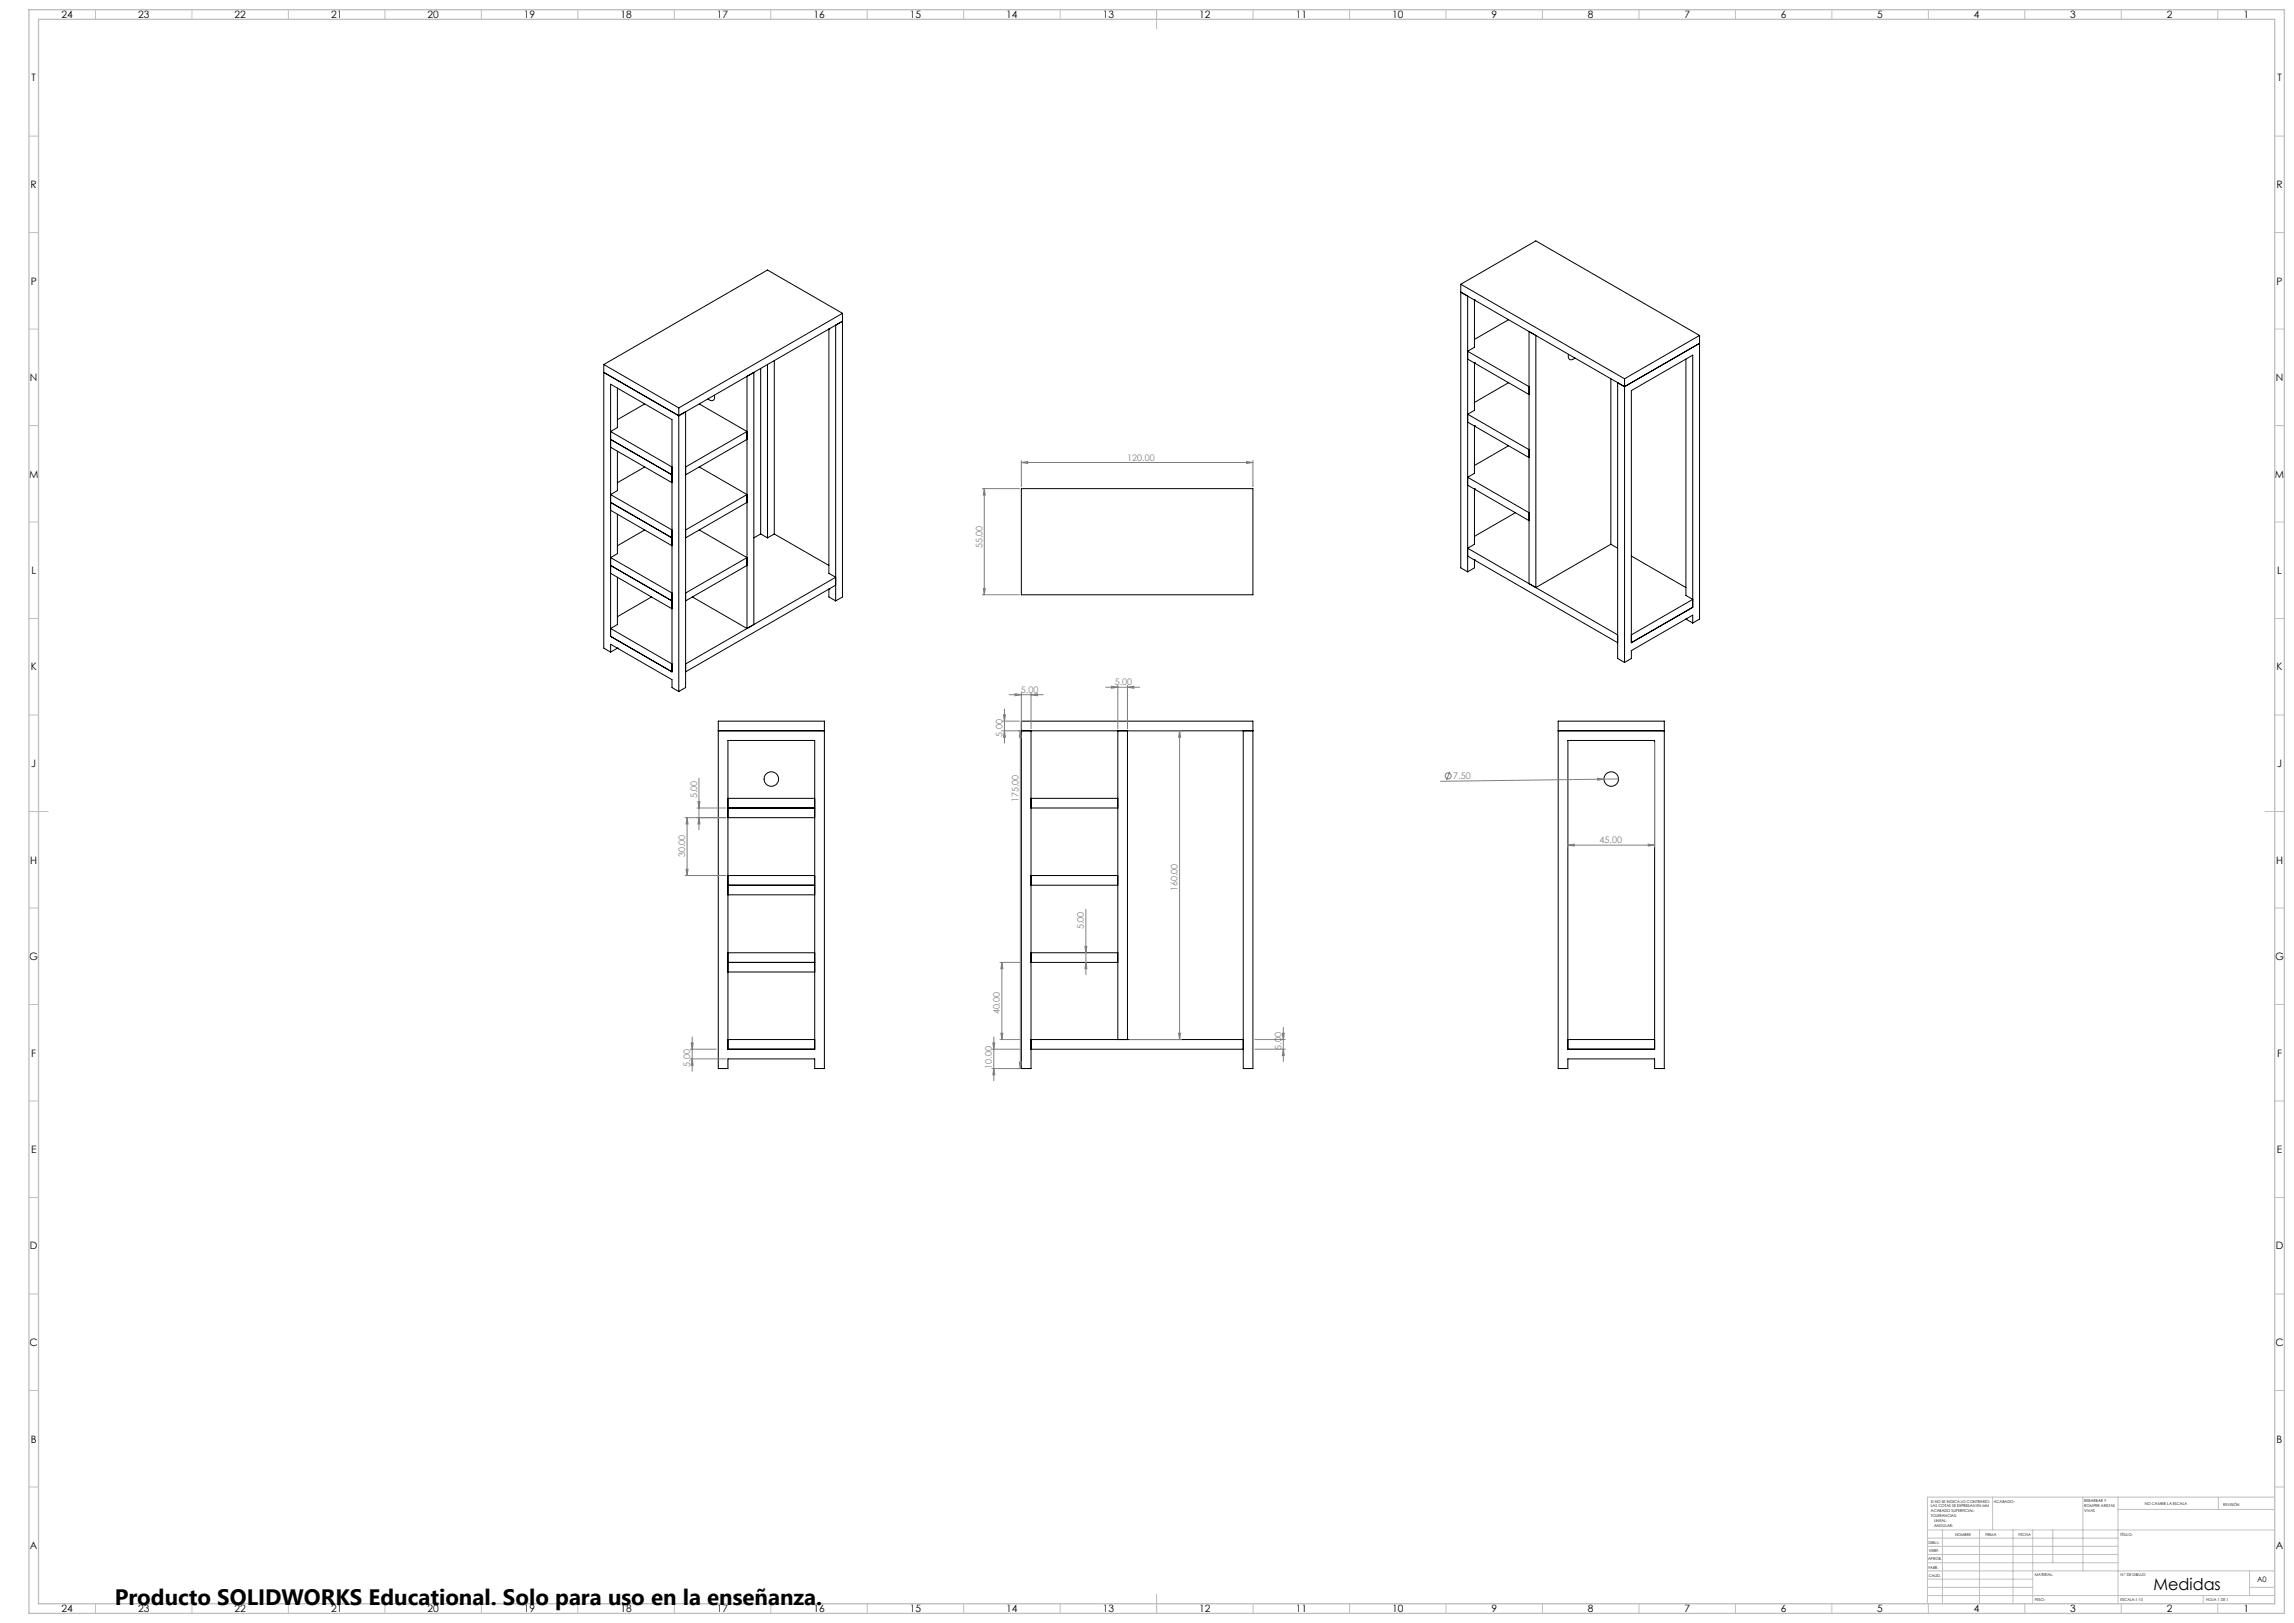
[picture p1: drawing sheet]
<svg xmlns="http://www.w3.org/2000/svg" width="1189mm" height="841mm" viewBox="0 0 1189 841" stroke-linecap="round" stroke-linejoin="round" font-family="sans-serif">
<defs><g id="words">
<text font-size="11.6" x="59" y="832">Producto SOLIDWORKS Educational. Solo para uso en la enseñanza.</text>
<text font-size="8.5" x="1116" y="824">Medidas</text>
<g font-size="5.3">
<text x="32" y="10">24</text>
<text x="72" y="10">23</text>
<text x="122" y="10">22</text>
<text x="172" y="10">21</text>
<text x="222" y="10">20</text>
<text x="272" y="10">19</text>
<text x="322" y="10">18</text>
<text x="372" y="10">17</text>
<text x="422" y="10">16</text>
<text x="472" y="10">15</text>
<text x="522" y="10">14</text>
<text x="572" y="10">13</text>
<text x="622" y="10">12</text>
<text x="672" y="10">11</text>
<text x="722" y="10">10</text>
<text x="773" y="10">9</text>
<text x="823" y="10">8</text>
<text x="873" y="10">7</text>
<text x="923" y="10">6</text>
<text x="973" y="10">5</text>
<text x="1023" y="10">4</text>
<text x="1073" y="10">3</text>
<text x="1123" y="10">2</text>
<text x="1163" y="10">1</text>
<text x="16" y="42">T</text>
<text x="1180" y="42">T</text>
<text x="16" y="98">R</text>
<text x="1180" y="98">R</text>
<text x="16" y="148">P</text>
<text x="1180" y="148">P</text>
<text x="16" y="197">N</text>
<text x="1180" y="197">N</text>
<text x="15" y="248">M</text>
<text x="1179" y="248">M</text>
<text x="16" y="298">L</text>
<text x="1180" y="298">L</text>
<text x="16" y="347">K</text>
<text x="1180" y="347">K</text>
<text x="16" y="398">J</text>
<text x="1180" y="398">J</text>
<text x="16" y="448">H</text>
<text x="1180" y="448">H</text>
<text x="15" y="497">G</text>
<text x="1179" y="497">G</text>
<text x="16" y="548">F</text>
<text x="1180" y="548">F</text>
<text x="16" y="598">E</text>
<text x="1180" y="598">E</text>
<text x="16" y="647">D</text>
<text x="1180" y="647">D</text>
<text x="15" y="698">C</text>
<text x="1179" y="698">C</text>
<text x="16" y="748">B</text>
<text x="1180" y="748">B</text>
<text x="16" y="803">A</text>
<text x="1180" y="803">A</text>
<text x="32" y="836">24</text>
<text x="72" y="836">23</text>
<text x="122" y="836">22</text>
<text x="172" y="836">21</text>
<text x="222" y="836">20</text>
<text x="272" y="836">19</text>
<text x="322" y="836">18</text>
<text x="372" y="836">17</text>
<text x="422" y="836">16</text>
<text x="472" y="836">15</text>
<text x="522" y="836">14</text>
<text x="572" y="836">13</text>
<text x="622" y="836">12</text>
<text x="672" y="836">11</text>
<text x="722" y="836">10</text>
<text x="773" y="836">9</text>
<text x="823" y="836">8</text>
<text x="873" y="836">7</text>
<text x="923" y="836">6</text>
<text x="973" y="836">5</text>
<text x="1023" y="836">4</text>
<text x="1073" y="836">3</text>
<text x="1123" y="836">2</text>
<text x="1163" y="836">1</text>
</g>
<g font-size="4.7" fill="#808080">
<text x="584" y="239">120.00</text>
<text x="509" y="284" transform="rotate(-90 509 284)">55.00</text>
<text x="529" y="359">5.00</text>
<text x="578" y="355">5.00</text>
<text x="520" y="382" transform="rotate(-90 520 382)">5.00</text>
<text x="753" y="404" transform="rotate(-1 753 404)">7.50</text>
<text x="361" y="414" transform="rotate(-90 361 414)">5.00</text>
<text x="528" y="416" transform="rotate(-90 528 416)">175.00</text>
<text x="829" y="437">45.00</text>
<text x="355" y="444" transform="rotate(-90 355 444)">30.00</text>
<text x="610" y="462" transform="rotate(-90 610 462)">160.00</text>
<text x="562" y="482" transform="rotate(-90 562 482)">5.00</text>
<text x="518" y="526" transform="rotate(-90 518 526)">40.00</text>
<text x="664" y="544" transform="rotate(-90 664 544)">5.00</text>
<text x="358" y="553" transform="rotate(-90 358 553)">5.00</text>
<text x="514" y="554" transform="rotate(-90 514 554)">10.00</text>
</g>
<text font-size="3.9" x="1170" y="820">A0</text>
<g font-size="2">
<text x="1001" y="779">SI NO SE INDICA LO CONTRARIO:</text>
<text x="1033" y="779">ACABADO:</text>
<text x="1080" y="778">REBARBAR Y</text>
<text x="1112" y="780">NO CAMBIE LA ESCALA</text>
<text x="1001" y="781">LAS COTAS SE EXPRESAN EN MM</text>
<text x="1001" y="784">ACABADO SUPERFICIAL:</text>
<text x="1080" y="781">ROMPER ARISTAS</text>
<text x="1080" y="783">VIVAS</text>
<text x="1152" y="780">REVISIÓN</text>
<text x="1001" y="786">TOLERANCIAS:</text>
<text x="1002" y="789">LINEAL:</text>
<text x="1002" y="791">ANGULAR:</text>
<text x="1013" y="796">NOMBRE</text>
<text x="1029" y="796">FIRMA</text>
<text x="1046" y="796">FECHA</text>
<text x="1099" y="796">TÍTULO:</text>
<text x="1000" y="800">DIBUJ.</text>
<text x="999" y="808">APROB.</text>
<text x="1000" y="804">VERIF.</text>
<text x="1000" y="813">FABR.</text>
<text x="1000" y="817">CALID.</text>
<text x="1055" y="817">MATERIAL:</text>
<text x="1099" y="817">N.º DE DIBUJO</text>
<text x="1055" y="830">PESO:</text>
<text x="1099" y="830">ESCALA:1:10</text>
<text x="1143" y="830">HOJA 1 DE 1</text>
</g>
</g></defs>
<g fill="none" stroke="#000" stroke-width=".52">
<path d="M757 147v147l4 2M757 147l85 49M757 147l39-22 85 49M764 155h.1M764 155v25l-3 2 32 18M430 171h.1M430 171v126l3 2-78 45M437 162l-85 49M437 162l-39-22-85 49M437 162v147l-4 2M782 166l-18 10M793 172v130"/>
<path d="M796 174v130l39-22M881 174l-39 22M881 174v147l-4 2M881 178l-39 22M313 189v147l3 2M313 189l39 22M313 193l39 22M316 199l32 18v131l-32-18zM387 195v131l-28-17M391 193v131M394 191v86M398 189v90"/>
<path d="M401 187v90M761 186l32 18M764 188h.1M764 188v25l-3 2 32 18M782 198l-18 11M813 184a1.9 1.9 0 0 0 1 2 1.9 1.9 0 0 0 2 0M835 196v86M842 196v147M874 186v123l3 2-31 18M320 201v21l-4 2 32 18M334 209l-14 8M352 215l3-2v143l-3 2"/>
<path d="M352 215l85-49-4 3v142M352 211v147M362 209l25 15-32 18M370 205a1.9 1.9 0 0 1 0 2 1.9 1.9 0 0 1-3 0M761 219l32 18M842 200l-85-49 4 2v143M842 200l-4-2v143l4 2M846 202l31-18v131l-31 18zM316 228l32 18M316 232l32 18M320 234v20l-4 2 32 19M387 228l-32 18"/>
<path d="M764 221h.1M764 221v24l-3 2 32 19M782 231l-18 10M334 242l-14 8M362 242l25 14-32 19M529 253h120v55h-120zM761 251l32 19M764 253h.1M764 253v29l-3 2 77 45M316 260l32 19M316 264l32 19M320 266v21l-4 2 32 18"/>
<path d="M334 275l-14 8M362 275l25 14-32 18M387 260l-32 19M394 277l-3 2M394 277l4 2M401 277l29 16M401 277l-3 2M785 266l-21 12M316 293l32 18M316 297l32 18M320 299v25l-4 2 32 18M387 293l-32 18"/>
<path d="M761 288l77 45M764 290h.1M764 290v4l-3 2M835 282l3 2M846 288l28 16M338 309l-18 11M430 305h.1M430 305v4l3 2M433 303l-78 45M316 338v-4l32 18v4l4 2M320 336h.1M320 336l-4 2"/>
<path d="M874 321h.1M874 321l3 2M877 323v-4l-31 18v4l-4 2M372 379h55M372 374h55v180h-5v-5h-45v5h-5zM529 379h120M534 379v175h-5v-180h120v180h-5v-175M579 379v160M584 379v160M808 379h55M808 374h55v180h-5v-5h-45v5h-5zM377 384h45v160h-45z"/>
<path d="M813 384h45v160h-45zM377 419h45M377 414h45M534 419h45M534 414h45M377 424h45M377 459h45M377 454h45M534 459h45M534 454h45M377 464h45M377 499h45"/>
<path d="M377 494h45M534 499h45M534 494h45M377 504h45M377 539h45M534 539h110M813 539h45M534 544h110"/>
<circle cx="400" cy="404" r="4"/>
<circle cx="835" cy="404" r="4"/>
</g>
<g fill="none" stroke="#808080" stroke-width=".52">
<path d="M529 240l4-1v1zM529 239v13M529 240h120M646 239l3 1h-3zM649 239v13M509 253h19M510 253l1 4h-1zM510 253v55M509 308h19M510 305h1l-1 3zM523 360h18M526 359l3 1-3 1z"/>
<path d="M529 359v19M534 360l4-1v2zM534 359v19M573 356h18M576 356h3l-3 1zM579 355v23M584 356h4v1zM584 355v23M520 374h8M520 379h8M520 370h1v4zM521 379v3h-1z"/>
<path d="M521 367v18M529 379v3h-1zM529 379v175M585 379h27M611 379l1 3h-1zM611 379v160M751 400l-1 4M813 385v54M858 385v54M361 419h15M362 415h1l-1 4zM362 403v27"/>
<path d="M828 403l3 1h-3zM839 404l-92 1M355 424h21M356 424l1 3h-1zM356 424v30M362 424l1 3h-1zM813 438l3-1v1zM813 438h45M854 437l4 1h-4zM355 454h21M356 450h1l-1 4zM563 471v34"/>
<path d="M518 499h10M519 499l1 3h-1zM519 499v40M562 490h1v4zM563 499v3h-1zM359 537v18M515 537v23M518 539h10M519 535h1l-1 4zM585 539h27M611 535h1l-1 4zM650 539h16"/>
<path d="M665 535h1l-1 4zM665 532v18M358 544h13M358 549h18M358 540h1v4zM359 549v3h-1zM514 554h14M514 544h14M515 540h1l-1 4zM515 554l1 3h-1zM528 550h1v4zM650 544h16"/>
<path d="M665 544l1 3h-1z"/>
<circle cx="751" cy="402" r="1.6"/>
</g>
<g fill="none" stroke="#c0c0c0" stroke-width=".52">
<path d="M49 5v5M99 5v5M149 5v5M199 5v5M249 5v5M299 5v5M349 5v5M399 5v5M449 5v5M499 5v5M549 5v5M599 5v10"/>
<path d="M649 5v5M699 5v5M749 5v5M799 5v5M849 5v5M899 5v5M949 5v5M999 5v5M1049 5v5M1099 5v5M1149 5v5M15 71h5"/>
<path d="M1179 71h5M15 121h5M1179 121h5M15 171h5M1179 171h5M15 221h5M1179 221h5M15 271h5M1179 271h5M15 321h5M1179 321h5M15 371h5"/>
<path d="M1179 371h5M15 421h10M1174 421h10M15 471h5M1179 471h5M15 521h5M1179 521h5M15 571h5M1179 571h5M15 621h5M1179 621h5M15 671h5"/>
<path d="M1179 671h5M15 721h5M1179 721h5M15 771h5M1033 776v17M1080 776v38M1098 776v55M1150 776v6M1179 771h5M1179 776h-180v55M999 793h180M999 797h99"/>
<path d="M1007 793v38M1026 793v38M1043 793v38M1054 793v38M1064 793v17M1098 782h81M999 810h99M999 806h99M999 801h99M999 818h55M999 814h180M1166 814v13"/>
<path d="M49 831v5M99 831v5M149 831v5M199 831v5M249 831v5M299 831v5M349 831v5M399 831v5M449 831v5M499 831v5M549 831v5M599 826v10"/>
<path d="M649 831v5M699 831v5M749 831v5M799 831v5M849 831v5M899 831v5M949 831v5M999 827h180M999 823h55M999 831v5M1049 831v5M1099 831v5"/>
<path d="M1142 827v4M1149 831v5M1166 823h13"/>
</g>
<path d="M15 5h1169v831h-1169zM20 10h1159v821h-1159z" fill="none" stroke="#c0c0c0" stroke-width=".7"/>
<g fill="#808080">
<path d="M828 403l3 1h-3z"/>
<path d="M584 356h4v1zM576 356h3l-3 1zM854 437l4 1h-4zM813 438l3-1v1zM646 239l3 1h-3zM529 240l4-1v1z"/>
<path d="M526 359l3 1-3 1zM534 360l4-1v2z"/>
<path d="M563 499v3h-1zM562 490h1v4zM356 450h1l-1 4zM356 424l1 3h-1z"/>
<path d="M520 370h1v4zM521 379v3h-1zM529 379v3h-1zM528 550h1v4zM611 379l1 3h-1zM611 535h1l-1 4zM665 535h1l-1 4zM665 544l1 3h-1zM515 540h1l-1 4zM515 554l1 3h-1zM519 499l1 3h-1zM519 535h1l-1 4zM510 253l1 4h-1zM510 305h1l-1 3zM362 415h1l-1 4zM362 424l1 3h-1zM358 540h1v4zM359 549v3h-1z"/>
</g>
<use href="#words"/>
</svg>
